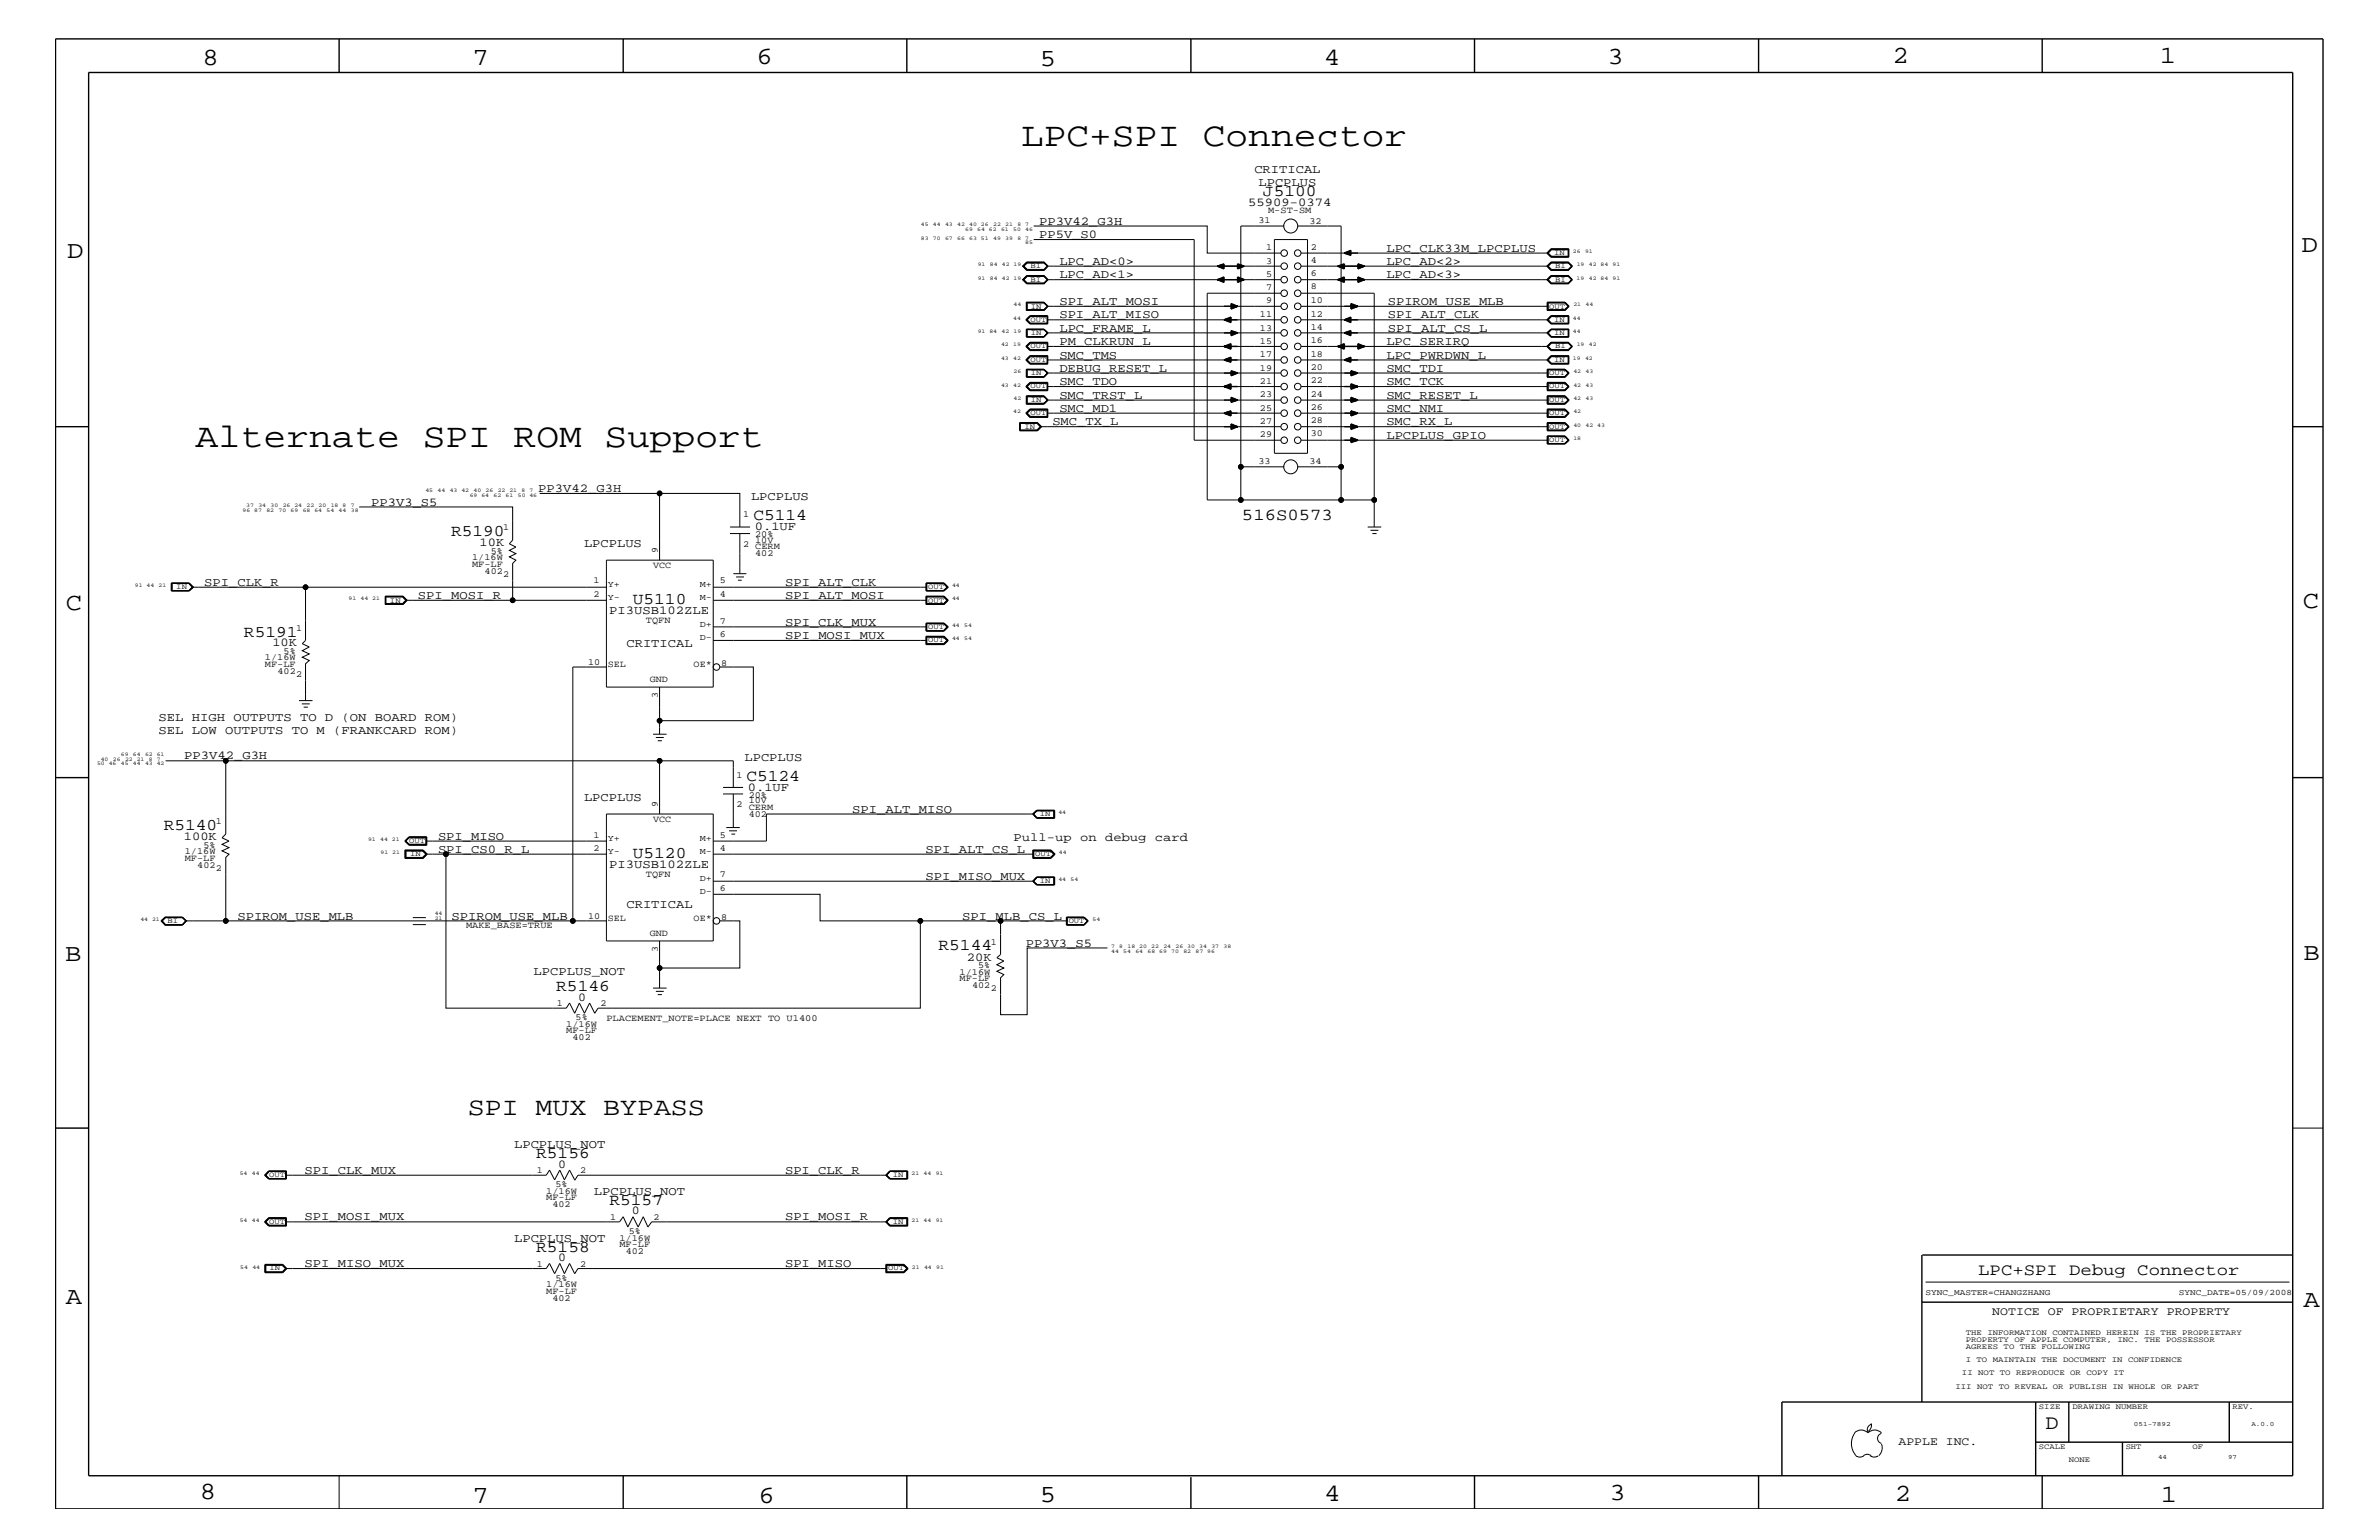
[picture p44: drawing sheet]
<svg xmlns="http://www.w3.org/2000/svg" width="432mm" height="279mm" viewBox="0 0 432 279" stroke-linecap="round" stroke-linejoin="round" font-family="sans-serif">
<defs><g id="words">
<g font-size="6.2">
<text x="185.3" y="26.5">LPC+SPI Connector</text>
<text x="35.5" y="81.1">Alternate SPI ROM Support</text>
</g>
<text font-size="4.6" x="84.9" y="202.3">SPI MUX BYPASS</text>
<g font-size="4.5">
<text x="36.7" y="11.7">8</text>
<text x="85.8" y="11.7">7</text>
<text x="137.3" y="11.5">6</text>
<text x="240.3" y="11.7">4</text>
<text x="291.8" y="11.5">3</text>
<text x="343.5" y="11.5">2</text>
<text x="392" y="11.5">1</text>
<text x="188.7" y="12.1">5</text>
<text x="12.2" y="46.8">D</text>
<text x="417.7" y="45.7">D</text>
<text x="11.9" y="110.6">C</text>
<text x="418" y="110.3">C</text>
<text x="11.9" y="174.3">B</text>
<text x="418.1" y="174.2">B</text>
<text x="11.9" y="236.7">A</text>
<text x="418.1" y="237.1">A</text>
<text x="36.2" y="271.9">8</text>
<text x="85.8" y="272.7">7</text>
<text x="137.7" y="272.7">6</text>
<text x="188.7" y="272.5">5</text>
<text x="240.4" y="272.3">4</text>
<text x="292.1" y="272.2">3</text>
<text x="343.9" y="272.3">2</text>
<text x="392.2" y="272.6">1</text>
</g>
<text font-size="3.7" x="371.3" y="259.3">D</text>
<g font-size="3">
<text x="229.2" y="35.6">J5100</text>
<text x="136.7" y="94.3">C5114</text>
<text x="225.4" y="94.3">516S0573</text>
<text x="81.9" y="97.3">R5190</text>
<text x="114.9" y="109.7">U5110</text>
<text x="44.3" y="115.5">R5191</text>
<text x="135.5" y="141.7">C5124</text>
<text x="29.7" y="150.7">R5140</text>
<text x="114.9" y="155.7">U5120</text>
<text x="170.3" y="172.4">R5144</text>
<text x="101" y="179.9">R5146</text>
<text x="97.3" y="210.2">R5156</text>
<text x="110.6" y="218.6">R5157</text>
<text x="97.3" y="227.1">R5158</text>
<text x="359.1" y="231.3">LPC+SPI Debug Connector</text>
</g>
<g font-size="2.2">
<text x="227.7" y="31.4">CRITICAL</text>
<text x="228.4" y="33.7">LPCPLUS</text>
<text x="188.6" y="40.8">PP3V42_G3H</text>
<text x="226.6" y="37.4">55909-0374</text>
<text x="188.6" y="43.2">PP5V_S0</text>
<text x="251.6" y="45.7">LPC_CLK33M_LPCPLUS</text>
<text x="192.3" y="50.5">LPC_AD&lt;1&gt;</text>
<text x="192.3" y="48">LPC_AD&lt;0&gt;</text>
<text x="251.6" y="50.5">LPC_AD&lt;3&gt;</text>
<text x="251.6" y="48">LPC_AD&lt;2&gt;</text>
<text x="192.3" y="55.3">SPI_ALT_MOSI</text>
<text x="192.3" y="57.8">SPI_ALT_MISO</text>
<text x="251.9" y="57.8">SPI_ALT_CLK</text>
<text x="251.9" y="55.3">SPIROM_USE_MLB</text>
<text x="192.3" y="60.2">LPC_FRAME_L</text>
<text x="192.3" y="65.1">SMC_TMS</text>
<text x="192.3" y="62.6">PM_CLKRUN_L</text>
<text x="251.6" y="65.1">LPC_PWRDWN_L</text>
<text x="251.6" y="62.6">LPC_SERIRQ</text>
<text x="251.9" y="60.2">SPI_ALT_CS_L</text>
<text x="192.3" y="67.5">DEBUG_RESET_L</text>
<text x="192.3" y="69.9">SMC_TDO</text>
<text x="251.6" y="69.9">SMC_TCK</text>
<text x="251.6" y="67.5">SMC_TDI</text>
<text x="191" y="77.2">SMC_TX_L</text>
<text x="192.3" y="72.3">SMC_TRST_L</text>
<text x="192.3" y="74.7">SMC_MD1</text>
<text x="251.6" y="77.2">SMC_RX_L</text>
<text x="251.6" y="74.7">SMC_NMI</text>
<text x="251.6" y="72.3">SMC_RESET_L</text>
<text x="251.6" y="79.6">LPCPLUS_GPIO</text>
<text x="97.7" y="89.3">PP3V42_G3H</text>
<text x="67.4" y="91.7">PP3V3_S5</text>
<text x="136.3" y="90.7">LPCPLUS</text>
<text x="87" y="99.1">10K</text>
<text x="106" y="99.3">LPCPLUS</text>
<text x="137" y="96.2">0.1UF</text>
<text x="37.1" y="106.3">SPI_CLK_R</text>
<text x="142.5" y="106.3">SPI_ALT_CLK</text>
<text x="75.9" y="108.7">SPI_MOSI_R</text>
<text x="110.6" y="111.4">PI3USB102ZLE</text>
<text x="142.5" y="108.7">SPI_ALT_MOSI</text>
<text x="142.5" y="113.6">SPI_CLK_MUX</text>
<text x="49.4" y="117.3">10K</text>
<text x="113.7" y="117.4">CRITICAL</text>
<text x="142.5" y="115.9">SPI_MOSI_MUX</text>
<text x="28.8" y="130.8">SEL HIGH OUTPUTS TO D (ON BOARD ROM)</text>
<text x="28.8" y="133.2">SEL LOW OUTPUTS TO M (FRANKCARD ROM)</text>
<text x="33.4" y="137.8">PP3V42_G3H</text>
<text x="135.1" y="138">LPCPLUS</text>
<text x="135.7" y="143.5">0.1UF</text>
<text x="106" y="145.3">LPCPLUS</text>
<text x="154.7" y="147.5">SPI_ALT_MISO</text>
<text x="33.4" y="152.4">100K</text>
<text x="79.5" y="152.3">SPI_MISO</text>
<text x="79.5" y="154.7">SPI_CS0_R_L</text>
<text x="168" y="154.7">SPI_ALT_CS_L</text>
<text x="184" y="152.6">Pull-up on debug card</text>
<text x="110.6" y="157.5">PI3USB102ZLE</text>
<text x="168" y="159.6">SPI_MISO_MUX</text>
<text x="43.1" y="166.9">SPIROM_USE_MLB</text>
<text x="82" y="166.9">SPIROM_USE_MLB</text>
<text x="113.7" y="164.7">CRITICAL</text>
<text x="174.7" y="166.9">SPI_MLB_CS_L</text>
<text x="186.2" y="171.7">PP3V3_S5</text>
<text x="96.9" y="176.8">LPCPLUS_NOT</text>
<text x="175.5" y="174.3">20K</text>
<text x="104.9" y="181.6">0</text>
<text x="93.3" y="208.3">LPCPLUS_NOT</text>
<text x="55.3" y="213">SPI_CLK_MUX</text>
<text x="101.3" y="211.9">0</text>
<text x="142.5" y="213">SPI_CLK_R</text>
<text x="55.3" y="221.4">SPI_MOSI_MUX</text>
<text x="107.8" y="216.9">LPCPLUS_NOT</text>
<text x="114.7" y="220.3">0</text>
<text x="142.5" y="221.4">SPI_MOSI_R</text>
<text x="93.3" y="225.3">LPCPLUS_NOT</text>
<text x="55.3" y="229.9">SPI_MISO_MUX</text>
<text x="101.3" y="228.8">0</text>
<text x="142.5" y="229.9">SPI_MISO</text>
</g>
<g font-size="2.1">
<text x="361.6" y="238.6">NOTICE OF PROPRIETARY PROPERTY</text>
<text x="344.6" y="262.2">APPLE INC.</text>
</g>
<g font-size="1.7">
<text x="228.4" y="40.4">31</text>
<text x="230.2" y="38.7">M-ST-SM</text>
<text x="237.7" y="40.6">32</text>
<text x="229.8" y="47.9">3</text>
<text x="229.8" y="45.4">1</text>
<text x="237.9" y="47.7">4</text>
<text x="237.9" y="45.3">2</text>
<text x="229.8" y="52.7">7</text>
<text x="229.8" y="50.2">5</text>
<text x="237.9" y="52.5">8</text>
<text x="237.9" y="50.2">6</text>
<text x="228.7" y="60">13</text>
<text x="228.7" y="57.5">11</text>
<text x="229.8" y="55.1">9</text>
<text x="237.9" y="59.8">14</text>
<text x="237.9" y="57.4">12</text>
<text x="237.9" y="55">10</text>
<text x="228.7" y="64.8">17</text>
<text x="228.7" y="62.3">15</text>
<text x="237.9" y="64.7">18</text>
<text x="237.9" y="62.3">16</text>
<text x="228.7" y="69.6">21</text>
<text x="228.7" y="67.3">19</text>
<text x="237.9" y="72">24</text>
<text x="237.9" y="69.5">22</text>
<text x="237.9" y="67.1">20</text>
<text x="228.7" y="76.9">27</text>
<text x="228.7" y="74.5">25</text>
<text x="228.7" y="72.1">23</text>
<text x="237.9" y="76.8">28</text>
<text x="237.9" y="74.4">26</text>
<text x="228.7" y="79.4">29</text>
<text x="237.9" y="79.2">30</text>
<text x="228.4" y="84.1">33</text>
<text x="237.7" y="84.2">34</text>
<text x="134.9" y="93.8">1</text>
<text x="85.7" y="101.6">1/16W</text>
<text x="89.1" y="100.4">5%</text>
<text x="91.4" y="96.2">1</text>
<text x="119.4" y="100.4" transform="rotate(-90 119.4 100.4)">9</text>
<text x="134.9" y="99.3">2</text>
<text x="137.1" y="98.5">10V</text>
<text x="137.1" y="97.4">20%</text>
<text x="137.1" y="101">402</text>
<text x="137.1" y="99.7">CERM</text>
<text x="85.7" y="102.9">MF-LF</text>
<text x="88" y="104.1">402</text>
<text x="91.4" y="104.7">2</text>
<text x="107.7" y="105.9">1</text>
<text x="118.5" y="103.1">VCC</text>
<text x="130.6" y="105.9">5</text>
<text x="107.7" y="108.3">2</text>
<text x="117.2" y="113.1">TQFN</text>
<text x="130.6" y="113.1">7</text>
<text x="130.6" y="108.3">4</text>
<text x="48.1" y="119.8">1/16W</text>
<text x="51.5" y="118.6">5%</text>
<text x="53.8" y="114.4">1</text>
<text x="130.6" y="115.6">6</text>
<text x="48.1" y="121">MF-LF</text>
<text x="50.4" y="122.3">402</text>
<text x="53.8" y="122.9">2</text>
<text x="106.8" y="120.7">10</text>
<text x="110.3" y="121">SEL</text>
<text x="117.9" y="123.8">GND</text>
<text x="125.9" y="121">OE*</text>
<text x="130.9" y="120.8">8</text>
<text x="119.4" y="126.6" transform="rotate(-90 119.4 126.6)">3</text>
<text x="133.7" y="141.1">1</text>
<text x="39.2" y="149.5">1</text>
<text x="118.5" y="149.2">VCC</text>
<text x="119.4" y="146.4" transform="rotate(-90 119.4 146.4)">9</text>
<text x="133.7" y="146.5">2</text>
<text x="135.9" y="145.7">10V</text>
<text x="135.9" y="144.7">20%</text>
<text x="135.9" y="148.2">402</text>
<text x="135.9" y="147">CERM</text>
<text x="33.5" y="155">1/16W</text>
<text x="36.9" y="153.8">5%</text>
<text x="107.7" y="152">1</text>
<text x="107.7" y="154.4">2</text>
<text x="130.6" y="152">5</text>
<text x="130.6" y="154.4">4</text>
<text x="33.5" y="156.2">MF-LF</text>
<text x="35.8" y="157.4">402</text>
<text x="39.2" y="158">2</text>
<text x="117.2" y="159.1">TQFN</text>
<text x="130.6" y="159.2">7</text>
<text x="130.6" y="161.7">6</text>
<text x="106.8" y="166.7">10</text>
<text x="110.3" y="167.1">SEL</text>
<text x="125.9" y="167.1">OE*</text>
<text x="130.9" y="166.9">8</text>
<text x="84.6" y="168.3">MAKE_BASE=TRUE</text>
<text x="117.9" y="169.9">GND</text>
<text x="119.4" y="172.7" transform="rotate(-90 119.4 172.7)">3</text>
<text x="179.8" y="171.4">1</text>
<text x="174.2" y="176.8">1/16W</text>
<text x="174.2" y="178">MF-LF</text>
<text x="176.4" y="179.3">402</text>
<text x="177.5" y="175.6">5%</text>
<text x="179.8" y="179.9">2</text>
<text x="101.1" y="182.5">1</text>
<text x="104.5" y="185">5%</text>
<text x="109" y="182.5">2</text>
<text x="110.1" y="185.3">PLACEMENT_NOTE=PLACE NEXT TO U1400</text>
<text x="102.8" y="186.3">1/16W</text>
<text x="102.8" y="187.5">MF-LF</text>
<text x="103.9" y="188.7">402</text>
<text x="97.5" y="212.8">1</text>
<text x="100.8" y="215.3">5%</text>
<text x="105.3" y="212.8">2</text>
<text x="99.1" y="216.6">1/16W</text>
<text x="99.1" y="217.8">MF-LF</text>
<text x="100.3" y="219">402</text>
<text x="110.7" y="221.3">1</text>
<text x="118.6" y="221.3">2</text>
<text x="112.4" y="225.1">1/16W</text>
<text x="112.4" y="226.3">MF-LF</text>
<text x="113.6" y="227.5">402</text>
<text x="114.1" y="223.9">5%</text>
<text x="97.5" y="229.8">1</text>
<text x="99.1" y="233.5">1/16W</text>
<text x="100.8" y="232.4">5%</text>
<text x="105.3" y="229.8">2</text>
<text x="99.1" y="234.7">MF-LF</text>
<text x="100.3" y="236">402</text>
</g>
<g font-size="1.6">
<text x="110.3" y="106.5">Y+</text>
<text x="127" y="106.5">M+</text>
<text x="110.3" y="108.9">Y-</text>
<text x="127" y="113.7">D+</text>
<text x="127" y="108.9">M-</text>
<text x="127" y="116.2">D-</text>
<text x="110.3" y="152.6">Y+</text>
<text x="110.3" y="155">Y-</text>
<text x="127" y="152.6">M+</text>
<text x="127" y="155">M-</text>
<text x="127" y="159.9">D+</text>
<text x="127" y="162.2">D-</text>
</g>
<g font-size="1.5">
<text x="349.5" y="235">SYNC_MASTER=CHANGZHANG</text>
<text x="395.5" y="235">SYNC_DATE=05/09/2008</text>
</g>
<g font-size="1.4">
<text x="282.1" y="46.3">IN</text>
<text x="187" y="48.7">BI</text>
<text x="187" y="51.1">BI</text>
<text x="282.3" y="48.7">BI</text>
<text x="282.3" y="51.1">BI</text>
<text x="187" y="58.4">OUT</text>
<text x="187.1" y="56">IN</text>
<text x="281.2" y="56">OUT</text>
<text x="282.1" y="58.4">IN</text>
<text x="187" y="63.2">OUT</text>
<text x="187" y="65.6">OUT</text>
<text x="187.1" y="60.8">IN</text>
<text x="282.1" y="60.8">IN</text>
<text x="282.1" y="65.6">IN</text>
<text x="282.3" y="63.2">BI</text>
<text x="187" y="70.5">OUT</text>
<text x="187.1" y="68.1">IN</text>
<text x="281.2" y="68.1">OUT</text>
<text x="281.2" y="70.5">OUT</text>
<text x="185.9" y="77.8">IN</text>
<text x="187" y="75.4">OUT</text>
<text x="187.1" y="72.9">IN</text>
<text x="281.2" y="72.9">OUT</text>
<text x="281.2" y="75.4">OUT</text>
<text x="281.2" y="77.8">OUT</text>
<text x="281.2" y="80.2">OUT</text>
<text x="32" y="106.9">IN</text>
<text x="168.5" y="106.9">OUT</text>
<text x="70.8" y="109.3">IN</text>
<text x="168.5" y="109.3">OUT</text>
<text x="168.5" y="114.2">OUT</text>
<text x="168.5" y="116.5">OUT</text>
<text x="188.7" y="148.1">IN</text>
<text x="74.3" y="152.9">OUT</text>
<text x="74.4" y="155.4">IN</text>
<text x="187.9" y="155.4">OUT</text>
<text x="188.7" y="160.2">IN</text>
<text x="30.4" y="167.5">BI</text>
<text x="194" y="167.5">OUT</text>
<text x="48.9" y="213.6">OUT</text>
<text x="162.1" y="213.6">IN</text>
<text x="48.9" y="222">OUT</text>
<text x="162.1" y="222">IN</text>
<text x="48.9" y="230.5">IN</text>
<text x="161.2" y="230.5">OUT</text>
<text x="356.8" y="242.3">THE INFORMATION CONTAINED HEREIN IS THE PROPRIETARY</text>
<text x="356.8" y="243.5">PROPERTY OF APPLE COMPUTER, INC. THE POSSESSOR</text>
<text x="356.8" y="244.7">AGREES TO THE FOLLOWING</text>
<text x="354.9" y="252">III NOT TO REVEAL OR PUBLISH IN WHOLE OR PART</text>
<text x="356.1" y="249.5">II NOT TO REPRODUCE OR COPY IT</text>
<text x="356.8" y="247.1">I TO MAINTAIN THE DOCUMENT IN CONFIDENCE</text>
<text x="370.1" y="255.6">SIZE</text>
<text x="376.2" y="255.6">DRAWING NUMBER</text>
<text x="405.2" y="255.6">REV.</text>
<text x="370.1" y="262.9">SCALE</text>
<text x="385.8" y="262.9">SHT</text>
<text x="397.9" y="262.9">OF</text>
<text x="375.5" y="265.3">NONE</text>
</g>
<g font-size="1.2">
<text x="387.3" y="258.7">051-7892</text>
<text x="408.6" y="258.7">A.0.0</text>
<text x="391.7" y="264.7">44</text>
<text x="404.4" y="264.7">97</text>
</g>
<g font-size="1">
<text x="167.1" y="41">45</text>
<text x="169.3" y="41">44</text>
<text x="171.5" y="41">43</text>
<text x="173.7" y="41">42</text>
<text x="175.2" y="41.9">69</text>
<text x="175.9" y="41">40 26</text>
<text x="177.4" y="41.9">64 62</text>
<text x="180.3" y="41">22</text>
<text x="181.7" y="41.9">61</text>
<text x="182.5" y="41">21</text>
<text x="183.9" y="41.9">50</text>
<text x="184.7" y="41">8</text>
<text x="186.1" y="41.9">46</text>
<text x="186.1" y="41">7</text>
<text x="167.1" y="43.5">83</text>
<text x="169.3" y="43.5">70</text>
<text x="171.5" y="43.5">67</text>
<text x="173.7" y="43.5">66</text>
<text x="175.9" y="43.5">63 51</text>
<text x="180.3" y="43.5">49</text>
<text x="182.5" y="43.5">39</text>
<text x="184.7" y="43.5">8</text>
<text x="186.1" y="44.3">85</text>
<text x="186.1" y="43.5">7</text>
<text x="285.5" y="45.9">26</text>
<text x="287.7" y="45.9">91</text>
<text x="177.5" y="48.3">91</text>
<text x="177.5" y="50.7">91</text>
<text x="179.7" y="48.3">84</text>
<text x="179.7" y="50.7">84</text>
<text x="181.9" y="48.3">42 19</text>
<text x="181.9" y="50.7">42 19</text>
<text x="286.2" y="50.7">19</text>
<text x="286.2" y="48.3">19</text>
<text x="288.4" y="50.7">42 84</text>
<text x="288.4" y="48.3">42 84</text>
<text x="292.7" y="50.7">91</text>
<text x="292.7" y="48.3">91</text>
<text x="183.9" y="58">44</text>
<text x="184" y="55.6">44</text>
<text x="285.5" y="58">44</text>
<text x="285.6" y="55.6">21</text>
<text x="287.8" y="55.6">44</text>
<text x="177.5" y="60.4">91 84</text>
<text x="181.7" y="62.9">42</text>
<text x="181.7" y="65.3">43</text>
<text x="181.8" y="60.4">42</text>
<text x="183.9" y="62.9">19</text>
<text x="183.9" y="65.3">42</text>
<text x="184" y="60.4">19</text>
<text x="285.5" y="60.4">44</text>
<text x="285.5" y="65.3">19</text>
<text x="286.2" y="62.9">19</text>
<text x="287.7" y="65.3">42</text>
<text x="288.4" y="62.9">42</text>
<text x="181.7" y="70.1">43</text>
<text x="183.9" y="70.1">42</text>
<text x="184" y="67.7">26</text>
<text x="285.6" y="67.7">42</text>
<text x="285.6" y="70.1">42</text>
<text x="287.8" y="67.7">43</text>
<text x="287.8" y="70.1">43</text>
<text x="183.9" y="75">42</text>
<text x="184" y="72.6">42</text>
<text x="285.6" y="75">42</text>
<text x="285.6" y="77.4">40</text>
<text x="285.6" y="72.6">42</text>
<text x="287.8" y="77.4">42 43</text>
<text x="287.8" y="72.6">43</text>
<text x="285.6" y="79.9">18</text>
<text x="77.2" y="89.3">45</text>
<text x="79.4" y="89.3">44</text>
<text x="81.6" y="89.3">43 42</text>
<text x="85.9" y="89.3">40</text>
<text x="88.1" y="89.3">26</text>
<text x="90.3" y="89.3">22 21</text>
<text x="94.7" y="89.3">8</text>
<text x="96.1" y="89.3">7</text>
<text x="44" y="92.8">96 87</text>
<text x="44.7" y="92">37</text>
<text x="46.9" y="92">34</text>
<text x="48.3" y="92.8">82</text>
<text x="49.1" y="92">30</text>
<text x="50.5" y="92.8">70</text>
<text x="51.3" y="92">26 24</text>
<text x="52.7" y="92.8">69</text>
<text x="54.9" y="92.8">68 64</text>
<text x="55.6" y="92">22</text>
<text x="57.8" y="92">20</text>
<text x="59.3" y="92.8">54</text>
<text x="60" y="92">18 8</text>
<text x="61.5" y="92.8">44</text>
<text x="63.7" y="92.8">38</text>
<text x="63.7" y="92">7</text>
<text x="85.3" y="90.2">69 64</text>
<text x="89.6" y="90.2">62</text>
<text x="91.8" y="90.2">61</text>
<text x="94" y="90.2">50 46</text>
<text x="24.5" y="106.5">91 44</text>
<text x="28.8" y="106.5">21</text>
<text x="172.8" y="106.5">44</text>
<text x="63.2" y="108.9">91</text>
<text x="65.4" y="108.9">44 21</text>
<text x="172.8" y="108.9">44</text>
<text x="172.8" y="113.7">44</text>
<text x="175" y="113.7">54</text>
<text x="172.8" y="116.2">44</text>
<text x="175" y="116.2">54</text>
<text x="21.9" y="137.2">69</text>
<text x="24.1" y="137.2">64</text>
<text x="26.3" y="137.2">62 61</text>
<text x="17.6" y="138.9">50 46</text>
<text x="18.3" y="138">40</text>
<text x="20.5" y="138">26</text>
<text x="21.9" y="138.9">45</text>
<text x="22.7" y="138">22 21</text>
<text x="24.1" y="138.9">44</text>
<text x="26.3" y="138.9">43 42</text>
<text x="27" y="138">8</text>
<text x="28.4" y="138">7</text>
<text x="192.1" y="147.7">44</text>
<text x="66.8" y="152.6">91</text>
<text x="69" y="152.6">44 21</text>
<text x="69.1" y="155">91 21</text>
<text x="192.2" y="155">44</text>
<text x="192.1" y="159.9">44</text>
<text x="194.3" y="159.9">54</text>
<text x="25.5" y="167.1">44 21</text>
<text x="78.9" y="166.9">21</text>
<text x="78.9" y="166">44</text>
<text x="198.3" y="167.1">54</text>
<text x="201.7" y="172">7</text>
<text x="201.7" y="172.8">44</text>
<text x="203.1" y="172">8</text>
<text x="203.9" y="172.8">54</text>
<text x="204.6" y="172">18 20</text>
<text x="206.1" y="172.8">64</text>
<text x="208.3" y="172.8">68 69</text>
<text x="209" y="172">22</text>
<text x="211.2" y="172">24</text>
<text x="212.6" y="172.8">70</text>
<text x="213.4" y="172">26 30</text>
<text x="214.8" y="172.8">82</text>
<text x="217" y="172.8">87 96</text>
<text x="217.7" y="172">34</text>
<text x="219.9" y="172">37</text>
<text x="222.1" y="172">38</text>
<text x="43.5" y="213.2">54</text>
<text x="45.7" y="213.2">44</text>
<text x="165.4" y="213.2">21</text>
<text x="167.6" y="213.2">44</text>
<text x="169.8" y="213.2">91</text>
<text x="43.5" y="221.7">54</text>
<text x="45.7" y="221.7">44</text>
<text x="165.4" y="221.7">21</text>
<text x="167.6" y="221.7">44</text>
<text x="169.8" y="221.7">91</text>
<text x="43.6" y="230.2">54</text>
<text x="45.8" y="230.2">44</text>
<text x="165.5" y="230.2">21</text>
<text x="167.7" y="230.2">44</text>
<text x="169.9" y="230.2">91</text>
</g>
</g></defs>
<g fill="none" stroke="#000" stroke-width=".18">
<path d="M185.6 48.3l.8-.8h3.1l.7 .8-.7 .8h-3.1zM185.6 50.7l.8-.7h3.1l.7 .7-.7 .8h-3.1zM185.7 50.7l.7-.6h3.1l.7 .6-.7 .7h-3.1zM185.8 50.7l.6-.6h3.1l.7 .6-.7 .7h-3.1zM186.2 58l.7-.7h3.3v1.5h-3.3zM186.3 54.8h3.2l.7 .8-.7 .7h-3.2zM186.4 59.8h3.1M186.4 59.7v1.5M186.4 47.7h3.1l.6 .6h42.4M186.4 47.7l-.6 .6 .6 .6h3.1l.6-.6M186.4 47.7h3.1l.7 .6M186.4 47.7l-.6 .6 .6 .7h3.1l.7-.7"/>
<path d="M186.4 55h3.1l.6 .6-.6 .6h-3.1zM186.4 59.8v1.3M187 57.3l-.6 .7 .6 .7M187.6 41h31.5v4.9h13.4M187.6 43.5h29.1v36.4h15.8M189.5 59.7h-3.2v1.5h3.2M189.5 59.7l.7 .7-.7 .8M189.5 59.7l.7 .7M189.5 59.8l.7 .6M189.5 59.8l.6 .6M190.1 50.7l-.6 .6h-3.1l-.6-.6 .6-.5h3.1l.6 .5h42.4M190.1 57.4h-3.1l-.6 .6 .6 .6h3.1"/>
<path d="M190.1 58h42.4M190.1 55.6h42.4M190.1 57.3v1.4M190.2 48.3l-.7-.7h-3.1l-.7 .7 .7 .8M190.2 48.3l-.7 .8h-3.1M190.2 55.6l-.7 .6h-3.1M190.2 55.6l-.7 .7M190.2 55.6l-.7-.7h-3.1v1.4M190.2 57.3h-3.3l-.6 .7 .6 .7h3.3M231.3 43.5h6v38.7h-6zM232.5 53.2h-13.4v37.5h6.1M233.1 41h-7.9v43.7h7.9"/>
<path d="M235.5 41h7.9v43.7h-7.9M236.1 58h44.9M236.1 53.2h13.3v42.4M236.1 55.6h44.9M236.1 50.7h44.9M236.1 45.9h44.9M236.1 48.3h44.9M280.8 48.3l.7-.8h3.1l.8 .8-.8 .8h-3.1zM280.8 50.7l.7-.7h3.1l.8 .7-.8 .8h-3.1zM280.8 58l.7-.7h3.2v1.5h-3.2zM280.8 54.8h3.3l.7 .8-.7 .7h-3.3zM280.8 54.9h3.3"/>
<path d="M280.9 48.3l.6-.6h3.1l.7 .6-.7 .7h-3.1zM280.9 54.9v1.3h3.2l.5-.6M281 48.3l.6-.6h3l.6 .6-.6 .6h-3zM281 50.7l.6-.5h3l.6 .5-.6 .6h-3zM281 55h3l.6 .6-.6 .6h-3zM281.5 50.1h3.1l.7 .6-.7 .7h-3.1M281.5 50.1l-.7 .6 .7 .7M281.5 50.1l-.6 .6 .6 .7M281.5 59.8h3.1v1.3h-3.1l-.6-.7zM281.5 59.7l-.7 .7 .7 .8M281.5 59.7h3.2v1.5h-3.2M281.5 45.2h3.2v1.5h-3.2l-.7-.8z"/>
<path d="M281.5 45.2h3.1v1.3h-3.1l-.6-.6zM281.5 58.7h3.2M281.5 57.3h3.2M281.5 45.2l-.7 .7 .7 .7h3.2M281.5 57.3l-.7 .7 .7 .7M281.5 57.3l-.6 .7 .6 .7M281.6 59.8l-.6 .6 .6 .7M284.1 54.9l.6 .7-.6 .7M284.1 54.9l.5 .7M284.6 45.3h-3l-.6 .6 .6 .6M284.6 57.4h-3l-.6 .6 .6 .6h3M284.6 57.3v1.4"/>
<path d="M285.3 48.3l-.7-.7h-3.1l-.7 .7 .7 .8M285.3 48.3l-.7 .8h-3.1M185.1 78.1h3.2M185.1 76.7h3.2l.8 .7-.8 .8h-3.2zM185.1 76.7h3.2M185.2 76.8h3l.6 .6M185.2 76.7v1.4M186.2 65.3l.7-.8h3.3v1.6h-3.3zM186.2 70.1l.7-.7h3.3v1.5h-3.3zM186.2 62.9l.7-.8h3.3v1.5h-3.3zM186.2 75l.7-.8h3.3v1.5h-3.3zM186.3 71.8h3.2l.7 .8-.7 .7h-3.2z"/>
<path d="M186.4 61.1h3.1M186.4 68.4h3.1M186.4 67.1h3.1M186.4 73.2h3.1M186.4 71.8v1.5h3.1l.7-.7M186.4 71.9h3.1l.7 .7M186.4 67v1.4M186.4 75l.6-.6h3.1v1.2h-3.1zM186.4 67.1v1.3M186.9 64.5l-.6 .8 .6 .7h3.3M187 74.4l-.6 .6 .6 .6h3.1M187 66l-.6-.7 .6-.7h3.1v1.4"/>
<path d="M187 62.2l-.6 .7 .6 .6M187 69.5l-.6 .6 .6 .7M188.3 76.7l.6 .7-.6 .7M188.3 76.7l.7 .7-.7 .7M188.8 77.4h43.7M188.8 77.4l-.6 .6h-3M189.5 67h-3.2v1.4h3.2M189.5 67l.7 .7-.7 .7M189.5 67l.7 .7M189.5 67.1l.7 .6M189.5 67.1l.6 .6M189.5 71.8l.7 .8"/>
<path d="M190.1 62.3h-3.1l-.6 .6 .6 .5h3.1M190.1 64.7h-3.1l-.6 .6 .6 .6h3.1M190.1 69.5h-3.1l-.6 .6 .6 .6h3.1M190.1 60.4h42.4M190.1 62.9h42.4M190.1 65.3h42.4M190.1 67.7h42.4M190.1 70.1h42.4M190.1 72.6l-.6-.6h-3.1v1.2M190.1 72.6h42.4M190.1 75h42.4M190.1 62.2v1.3"/>
<path d="M190.1 69.5v1.3M190.1 60.4l-.6 .7M190.1 67.7l-.6 .7M190.1 72.6l-.6 .6M190.2 69.5h-3.3l-.6 .6 .6 .7h3.3M190.2 60.4l-.7 .7M190.2 60.4l-.7 .8M190.2 62.2h-3.3l-.6 .7 .6 .6h3.3M190.2 67.7l-.7 .7M190.2 72.6l-.7 .6M190.2 74.3h-3.3l-.6 .7 .6 .7M236.1 60.4h44.9"/>
<path d="M236.1 62.9h44.9M236.1 65.3h44.9M236.1 67.7h44.9M236.1 70.1h44.9M236.1 72.6h44.9M236.1 79.9h44.9M236.1 77.4h44.9M236.1 75h44.9M280.8 62.9l.7-.8h3.1l.8 .8-.8 .7h-3.1zM280.8 69.4h3.3l.7 .7-.7 .8h-3.3zM280.8 71.8h3.3l.7 .8-.7 .7h-3.3zM280.8 74.2h3.3l.7 .8-.7 .7h-3.3z"/>
<path d="M280.8 76.7h3.3l.7 .7-.7 .8h-3.3zM280.8 70.8h3.3M280.8 69.5h3.3M280.8 74.3h3.3l.6 .7-.6 .7M280.8 78.1h3.3M280.8 76.7h3.3M280.9 67.1h3.2l.5 .6-.5 .7h-3.2zM280.9 69.5v1.3M280.9 71.9h3.2l.5 .7-.5 .6h-3.2zM280.9 74.4h3.2l.5 .6-.5 .6h-3.2zM280.9 76.7v1.4M280.9 79.2h3.2l.5 .7-.5 .6h-3.2z"/>
<path d="M281 67.1v1.3M281 69.5h3l.6 .6-.6 .6h-3zM281 74.4v1.2h3l.6-.6M281 76.8h3l.6 .6-.6 .6h-3zM281 79.2v1.3M281.5 62.2h3.1l.7 .7-.7 .6h-3.1M281.5 62.2l-.7 .7 .7 .6M281.5 62.2l-.6 .7 .6 .6M281.5 64.5h3.2v1.6h-3.2l-.7-.8zM281.5 66l-.6-.7 .6-.7h3.1v1.4M281.5 64.5l-.7 .8 .7 .7M281.5 66h3.2"/>
<path d="M281.6 62.3h3l.6 .6-.6 .5h-3l-.6-.5zM284 67.1l.6 .6M284 74.4l.6 .6M284 79.2l.6 .7M284.1 67h-3.3v1.4h3.3M284.1 79.1h-3.3v1.4h3.3M284.1 67l.7 .7-.7 .7M284.1 67l.6 .7-.6 .7M284.1 69.5l.6 .6-.6 .7M284.1 69.5l.5 .6M284.1 71.8l.6 .8-.6 .7h-3.3M284.1 76.7l.6 .7-.6 .7"/>
<path d="M284.1 76.7l.5 .7M284.1 79.1l.7 .8-.7 .6M284.1 79.1l.6 .8-.6 .6M284.6 64.7h-3l-.6 .6 .6 .6h3M284.6 67.7l-.6 .7M284.6 72.6l-.6-.6h-3v1.2M284.6 70.1l-.5 .7M284.6 72.6l-.6 .6M284.6 77.4l-.5 .7M284.6 79.9l-.6 .6M65.2 92h27.8v6l-.5 .7 1.1 .6-1.1 .6 1.1 .5-1.1 .6 1.1 .6-.6 .6v6.7h17.1M98 89.5h36.3v6.1"/>
<path d="M119.7 89.5v12.1M132.5 95.6h3.6M132.5 96.8h3.6M134.3 96.8v7.3M225.2 84.7v6M243.4 84.7v6h-18.2M243.4 90.7h6M248.2 95.6h2.5M248.8 96.2h1.4M249.1 96.8h.8M31.1 105.8h3.3l.7 .7-.7 .7h-3.3zM31.2 107.1h3.1"/>
<path d="M31.2 105.9h3.1M31.2 105.8v1.4M31.2 105.9v1.2M34.3 105.9l.7 .6-.7 .6M34.3 105.8l.8 .7-.8 .7M34.3 105.9l.6 .6M34.9 106.5l-.6 .6M34.9 106.5h75.2M55.5 106.5v9.7l-.6 .6 1.2 .6-1.2 .7 1.2 .5-1.2 .6 1.2 .6-.6 .6v6.7M69.9 108.1h3.3l.7 .8-.7 .8h-3.3zM69.9 108.2h3.3l.6 .7-.6 .8M70 108.2v1.4h3.1l.6-.7-.6-.7"/>
<path d="M70 108.3h3.1l.6 .6M73.7 108.9l-.6 .6h-3.1M73.7 108.9h19.3M110.1 101.6h19.4v23.1h-19.4zM129.5 106.5h38.7M129.5 108.9h38.7M129.5 113.7h38.7M129.5 116.2h38.7M133.1 104.1h2.4M133.6 104.7h1.4M133.9 105.3h.7M168.1 105.8h3.3l.7 .7-.7 .7h-3.3z"/>
<path d="M168.1 108.1h3.3l.7 .8-.7 .8h-3.3zM168.1 113.1h3.3l.7 .6-.7 .8h-3.3zM168.1 115.4h3.3l.7 .8-.7 .8h-3.3zM168.1 107.1h3.2M168.1 105.8v1.4M168.1 113.1v1.4M168.1 105.9h3.2M168.1 114.4h3.2M168.1 113.1h3.2M168.2 105.9v1.2M168.2 108.3h3.1l.6 .6-.6 .6h-3.1zM168.2 113.1v1.3"/>
<path d="M168.2 115.6h3.1l.6 .6-.6 .6h-3.1zM171.3 105.8l.7 .7-.7 .7M171.3 108.2h-3.2v1.5M171.3 115.5h-3.2v1.4h3.2M171.3 105.9l.7 .6-.7 .6M171.3 105.9l.6 .6-.6 .6M171.3 108.2l.7 .7-.7 .7h-3.2M171.3 108.2l.7 .7-.7 .8M171.3 113.1l.7 .6-.7 .8M171.3 113.1l.7 .6-.7 .7M171.3 113.1l.6 .6-.6 .7M171.3 115.5l.7 .7-.7 .7"/>
<path d="M30.1 138h10.9M54.3 127.1h2.4M54.8 127.7h1.4M55.1 128.3h.8M110.1 121h-6.1v46.1M118.5 133.2h2.5M119 133.8h1.5M119.4 134.4h.7M119.7 138h-78.7v13.3l-.7 .7 1.3 .6-1.3 .6 1.3 .6-1.3 .6 1.3 .6-.6 .6v11.5h69.1M119.7 124.7v8.5M119.7 138v9.7M119.7 138h13.4v4.9"/>
<path d="M130.6 121h6.1v9.8h-17M73.5 154.2h3.3l.8 .8-.8 .7h-3.3zM73.6 155.7v-1.4h3.2l.7 .7-.7 .7M73.7 154.4h3l.7 .6-.7 .6h-3zM74.3 153.2l-.6-.6 .6-.6h3v1.2M74.3 151.8h3.2v1.6h-3.2l-.8-.8zM74.3 153.2h3.1M76.7 154.4l.6 .6M77.3 155l-.6 .6h-3M77.3 155h3.6M77.3 152.6h32.8M77.4 151.8v1.5h-3.1l-.8-.7"/>
<path d="M77.4 151.9h-3.1l-.7 .7 .7 .6M110.1 155h-29.2v27.9h21.9l.6-.9 .9 1.8 .9-1.8 .9 1.8 .9-1.8 1 1.8 .5-.9h58.5v-15.8h14.6M110.1 147.7h19.4v23h-19.4zM129.5 155h58.1M129.5 159.9h58.1M131.2 144h3.7M131.2 142.9h3.7M131.8 150.1h2.5M132.3 150.7h1.5M132.8 151.3h.6M133.1 144v6.1M187.5 147.7l.7 .7"/>
<path d="M187.5 154.2h3.3l.7 .8-.7 .7h-3.3zM187.5 159.9l.7 .7M187.5 155.7v-1.4h3.2l.7 .7-.7 .7M187.6 147.7h-48.5v4.9h-9.6M187.6 154.4h3.1l.6 .6-.6 .6h-3.1zM188.1 147h3.3v1.4h-3.3l-.6-.7zM188.1 159.1h3.3v1.5h-3.3l-.6-.7zM188.2 147.1l-.6 .6 .6 .7M188.2 159.2l-.6 .7 .6 .6M188.2 148.4h3.1M188.2 147l-.7 .7M188.2 147.1l-.7 .6 .7 .7"/>
<path d="M188.2 147.1h3.1M188.2 159.1l-.7 .8M188.2 159.2l-.7 .7 .7 .6M188.2 159.2h3.1M190.7 154.4l.6 .6-.6 .6h-3.1M191.3 147.1v1.3M191.3 159.2v1.3M191.3 147v1.4M191.3 159.1v1.5M33.1 166.5h-3l-.6 .6 .6 .7h3M33.1 166.5h-3.1l-.6 .6 .6 .7h3.1M33.1 166.4h-3.1l-.7 .7 .7 .7h3.1"/>
<path d="M33.1 166.4h-3.1l-.8 .7 .8 .7h3.1M33.1 166.4l.8 .7-.8 .7M33.1 166.4l.7 .7-.7 .7M33.1 166.5l.7 .6-.7 .7M33.1 166.5l.6 .6-.6 .7M33.7 167.1h7.3M74.9 167.8h2.4M74.9 166.5h2.4M118.5 179.3h2.5M119 179.9h1.5M119.7 170.7v8.6M129.5 162.2h19.3v4.9h18.2"/>
<path d="M130.6 167.1h3.7v8.5h-14.6M188.2 160.5h3.1M193.6 167.8h3.2M193.6 166.4v1.4M193.6 166.5h3.2M193.7 167.1h-12.1v6.1l-.7 .6 1.3 .6-1.3 .6 1.3 .6-1.3 .6 1.3 .6-.6 .6v6.7h4.8v-12.1h14.6M193.7 166.5v1.3M196.8 166.4l.7 .7-.7 .7M196.8 166.4h-3.3v1.4h3.3M196.8 166.4l.6 .7M196.8 166.5l.6 .6M196.8 166.5l.6 .6-.6 .7"/>
<path d="M197.4 167.1l-.6 .7M119.4 180.5h.7M48.8 212.5l-.8 .7 .8 .7M48.8 212.5h3.1v1.3h-3.1l-.6-.6zM48.8 212.5h3.2v1.4h-3.2M48.8 212.5l-.7 .7 .7 .7M48.9 212.5l-.6 .7 .6 .6M51.8 213.2h47.3l.6-.9 1 1.8 .9-1.8 .8 1.8 1-1.8 .9 1.8M51.8 212.5v1.3M160.8 213.2l.7 .7M161 213.2h-56.1l-.6 1M161.5 212.5h3.3v1.4h-3.3l-.7-.7z"/>
<path d="M161.5 212.5l-.5 .7 .5 .6M161.5 213.8h3.2M161.5 212.5l-.7 .7M161.5 212.5l-.6 .7 .6 .6M161.5 212.5h3.2M164.6 212.5v1.3M164.7 212.5v1.4M416.1 204.7h5.5M48.1 230.8h3.2M48.1 229.4h3.2l.8 .8-.8 .7h-3.2zM48.1 229.5h3.2M48.2 229.5v1.3"/>
<path d="M48.3 221.7l.6-.6h2.9v1.2h-2.9zM48.3 229.6h2.9l.6 .6-.6 .5h-2.9zM48.8 220.9h3.2v1.5h-3.2l-.8-.7zM48.8 222.4h3.2M48.8 221h3.2M48.8 221l-.7 .7 .7 .7M48.8 221l-.6 .7 .6 .7M51.3 229.5l.6 .7-.6 .6M51.3 229.5l.7 .7-.7 .6M51.8 221.7h60.6l.7-.9 .9 1.8 .9-1.8 .9 1.8 1-1.8 .8 1.8 .7-.9h42.7M51.8 230.2h47.3l.6-1 1 1.9 .9-1.9 .8 1.9 1-1.9 .9 1.9 .6-.9h56.1M51.9 221v1.4"/>
<path d="M160.8 221.7l.7 .7M160.8 229.4h3.3l.7 .8-.7 .7h-3.3zM161 221.7l.5-.6h3.1v1.2h-3.1zM161 229.6h3l.6 .6-.6 .5h-3M161 229.5v1.3M161.5 220.9h3.3v1.5h-3.3l-.7-.7zM161.5 221h3.2v1.4h-3.2M161.5 221l-.7 .7M161.5 221l-.6 .7 .6 .7M164 229.5h-3.1v1.3h3.1M164 229.5l.8 .7-.8 .6M164 229.5l.7 .7-.7 .6"/>
<path d="M349.5 232.6h66M336.6 260a1.69 1.69 0 0 1 2.4 0 1.72 1.72 0 0 1 2.5 0M339.6 258.3l.1 .1a1.27 1.27 0 0 1-.7 1.3M339.6 258.4a.99 .99 0 0 0-.6 1.4M61.6 267.7v6.1M336.6 260a3.3 3.3 0 0 0 .3 4.1M336.9 264.1l.7 .3 .7-.3M338.2 264.1l.7-.3 .7 .3M339.5 264.1l.7 .3 .7-.3M341.5 260.1a.93 .93 0 0 0-.7 .9 .93 .93 0 0 0 .7 .9M341.5 262l.1 .7a1.99 1.99 0 0 1-.6 1.4"/>
<circle cx="233.1" cy="55.6" r=".59"/>
<circle cx="233.1" cy="45.9" r=".59"/>
<circle cx="233.1" cy="58" r=".59"/>
<circle cx="233.1" cy="48.3" r=".59"/>
<circle cx="233.1" cy="50.7" r=".59"/>
<circle cx="233.1" cy="53.2" r=".59"/>
<circle cx="234.3" cy="41" r="1.27"/>
<circle cx="235.5" cy="55.6" r=".59"/>
<circle cx="235.5" cy="45.9" r=".59"/>
<circle cx="235.5" cy="50.7" r=".59"/>
<circle cx="235.5" cy="58" r=".59"/>
<circle cx="235.5" cy="48.3" r=".59"/>
<circle cx="235.5" cy="53.2" r=".59"/>
<circle cx="233.1" cy="72.6" r=".59"/>
<circle cx="233.1" cy="62.9" r=".59"/>
<circle cx="233.1" cy="65.3" r=".59"/>
<circle cx="233.1" cy="75" r=".59"/>
<circle cx="233.1" cy="67.7" r=".59"/>
<circle cx="233.1" cy="77.4" r=".59"/>
<circle cx="233.1" cy="60.4" r=".59"/>
<circle cx="233.1" cy="70.1" r=".59"/>
<circle cx="233.1" cy="79.9" r=".59"/>
<circle cx="235.5" cy="72.6" r=".59"/>
<circle cx="235.5" cy="62.9" r=".59"/>
<circle cx="235.5" cy="65.3" r=".59"/>
<circle cx="235.5" cy="77.4" r=".59"/>
<circle cx="235.5" cy="67.7" r=".59"/>
<circle cx="235.5" cy="75" r=".59"/>
<circle cx="235.5" cy="60.4" r=".59"/>
<circle cx="235.5" cy="79.9" r=".59"/>
<circle cx="235.5" cy="70.1" r=".59"/>
<circle cx="119.7" cy="89.5" r=".42"/>
<circle cx="225.2" cy="84.7" r=".42"/>
<circle cx="225.2" cy="90.7" r=".42"/>
<circle cx="234.3" cy="84.7" r="1.27"/>
<circle cx="243.4" cy="90.7" r=".42"/>
<circle cx="243.4" cy="84.7" r=".42"/>
<circle cx="249.4" cy="90.7" r=".42"/>
<circle cx="55.5" cy="106.5" r=".42"/>
<circle cx="93" cy="108.9" r=".42"/>
<circle cx="41" cy="138" r=".42"/>
<circle cx="119.7" cy="138" r=".42"/>
<circle cx="119.7" cy="130.8" r=".42"/>
<circle cx="130" cy="121" r=".59"/>
<circle cx="80.9" cy="155" r=".42"/>
<circle cx="41" cy="167.1" r=".42"/>
<circle cx="104" cy="167.1" r=".42"/>
<circle cx="119.7" cy="175.6" r=".42"/>
<circle cx="130" cy="167.1" r=".59"/>
<circle cx="167" cy="167.1" r=".42"/>
<circle cx="181.6" cy="167.1" r=".42"/>
</g>
<g fill="none" stroke="#000" stroke-width=".25">
<path d="M10.1 7.1h411.5v266.7h-411.5zM16.1 13.2h400v254.5h-400zM61.6 7.1v6.1M113.1 7.1v6.1M164.6 7.1v6.1M216.2 7.1v6.1M267.6 7.1v6.1M319.2 7.1v6.1M370.7 7.1v6.1M221 50.7h4.8M221 48.3h4.8M221 50.7l1.2 .1"/>
<path d="M221 48.3l1.2-.4v.9zM221 50.7l1.2-.5v1.1zM221 50.7l1.2 .3M221 50.7l1.2 .4M221 48.3l1.2 .2M221 48.3l1.2 .4M222.2 55.6h2.4M222.2 58h2.4M222.2 50.7h-1.2M222.2 50.5l-1.2 .2M222.2 50.4l-1.2 .3M222.2 48.2l-1.2 .1"/>
<path d="M222.2 48l-1.2 .3M222.2 47.9l-1.2 .4M222.2 58l1.2-.5v1zM222.2 58l1.2 .1M222.2 58l1.2 .4M222.2 58l1.2 .3M223.4 55.1l1.2 .5-1.2 .5zM223.4 60l1.2 .4-1.2 .5zM223.4 55.2l1.2 .4M223.4 55.5l1.2 .1M223.4 55.3l1.2 .3M223.4 57.7l-1.2 .3"/>
<path d="M223.4 57.9l-1.2 .1M223.4 57.8l-1.2 .2M224.6 50.7h1.2M224.6 47.9l1.2 .4-1.2 .5zM224.6 50.2l1.2 .5-1.2 .6zM224.6 50.4l1.2 .3M224.6 50.5l1.2 .2M224.6 48.2l1.2 .1M224.6 47.9l1.2 .4M224.6 48l1.2 .3M224.6 55.6l-1.2 .1M224.6 55.6l-1.2 .4"/>
<path d="M224.6 55.6l-1.2 .2M225.8 50.7l-1.2 .1M225.8 50.7l-1.2 .3M225.8 50.7l-1.2 .4M225.8 48.3l-1.2 .2M225.8 48.3l-1.2 .4M242.8 50.7l1.2 .1M242.8 48.3l1.2-.4v.9zM242.8 50.7l1.2-.5v1.1zM242.8 50.7h4.9M242.8 50.7l1.2 .3M242.8 50.7l1.2 .4"/>
<path d="M242.8 48.3l1.2 .2M242.8 48.3h4.9M242.8 48.3l1.2 .4M244 45.9h2.5M244 45.9l1.2-.5v.9zM244 58l1.2-.5v1zM244 45.9l1.2 .1M244 45.9l1.2 .4M244 45.9l1.2 .3M244 55.6h2.5M244 58h2.5M244 58l1.2 .1"/>
<path d="M244 58l1.2 .4M244 58l1.2 .3M244 50.7h-1.2M244 50.5l-1.2 .2M244 50.4l-1.2 .3M244 48.2l-1.2 .1M244 48l-1.2 .3M244 47.9l-1.2 .4M245.2 55.1l1.3 .5-1.3 .5zM245.2 45.5l-1.2 .4M245.2 45.7l-1.2 .2M245.2 55.2l1.3 .4"/>
<path d="M245.2 55.5l1.3 .1M245.2 55.3l1.3 .3M245.2 57.7l-1.2 .3M245.2 57.9l-1.2 .1M245.2 57.8l-1.2 .2M246.5 55.6l-1.3 .1M246.5 55.6l-1.3 .4M246.5 55.6l-1.3 .2M246.5 50.7h1.2M246.5 47.9l1.2 .4-1.2 .5zM246.5 50.2l1.2 .5-1.2 .6zM246.5 50.4l1.2 .3"/>
<path d="M246.5 50.5l1.2 .2M246.5 48.2l1.2 .1M246.5 47.9l1.2 .4M246.5 48l1.2 .3M247.7 50.7l-1.2 .1M247.7 50.7l-1.2 .3M247.7 50.7l-1.2 .4M247.7 48.3l-1.2 .2M247.7 48.3l-1.2 .4M10.1 77.4h6M222.2 77.4h2.4M222.2 65.3l1.2-.5v.9z"/>
<path d="M222.2 60.4h2.4M222.2 65.3h2.4M222.2 67.7h2.4M222.2 70.1h2.4M222.2 65.3l1.2 .3M222.2 62.9h2.4M222.2 62.9l1.2-.6v1.1zM222.2 70.1l1.2-.5v1zM222.2 75l1.2-.5v1zM222.2 62.9l1.2 .1M222.2 62.9l1.2 .3M222.2 62.9l1.2 .2"/>
<path d="M222.2 65.3l1.2 .1M222.2 70.1l1.2 .1M222.2 70.1l1.2 .4M222.2 70.1l1.2 .3M222.2 75h2.4M222.2 72.6h2.4M222.2 75l1.2 .1M222.2 75l1.2 .4M222.2 75l1.2 .2M223.4 67.3l1.2 .4-1.2 .5zM223.4 72.1l1.2 .5-1.2 .4zM223.4 76.9l1.2 .5-1.2 .5z"/>
<path d="M223.4 60.1l1.2 .3M223.4 60.3l1.2 .1M223.4 60.2l1.2 .2M223.4 62.5l-1.2 .4M223.4 62.8l-1.2 .1M223.4 62.6l-1.2 .3M223.4 64.9l-1.2 .4M223.4 65.1l-1.2 .2M223.4 69.8l-1.2 .3M223.4 70l-1.2 .1M223.4 69.9l-1.2 .2M223.4 67.3l1.2 .4"/>
<path d="M223.4 67.6l1.2 .1M223.4 67.5l1.2 .2M223.4 72.2l1.2 .4M223.4 72.4l1.2 .2M223.4 72.3l1.2 .3M223.4 74.6l-1.2 .4M223.4 74.9l-1.2 .1M223.4 74.7l-1.2 .3M223.4 77.1l1.2 .3M223.4 77.3l1.2 .1M223.4 77.2l1.2 .2M224.6 60.4l-1.2 .2"/>
<path d="M224.6 60.4l-1.2 .4M224.6 67.7l-1.2 .1M224.6 67.7l-1.2 .4M224.6 67.7l-1.2 .2M224.6 72.6l-1.2 .1M224.6 72.6l-1.2 .3M224.6 72.6l-1.2 .2M224.6 77.4l-1.2 .1M224.6 77.4l-1.2 .4M224.6 77.4l-1.2 .3M242.8 62.9l1.2-.6v1.1zM242.8 62.9l1.2 .1"/>
<path d="M242.8 62.9h4.9M242.8 62.9l1.2 .2M242.8 62.9l1.2 .3M244 77.4h2.5M244 60.4l1.2-.4v.9zM244 65.3l1.2-.5v.9zM244 60.4h2.5M244 60.4l1.2 .2M244 60.4l1.2 .4M244 65.3h2.5M244 65.3l1.2 .1M244 65.3l1.2 .3"/>
<path d="M244 67.7h2.5M244 70.1h2.5M244 62.8l-1.2 .1M244 62.6l-1.2 .3M244 62.5l-1.2 .4M244 75h2.5M244 72.6h2.5M244 79.9h2.5M245.2 67.3l1.3 .4-1.3 .5zM245.2 69.6l1.3 .5-1.3 .5zM245.2 72.1l1.3 .5-1.3 .4zM245.2 74.5l1.3 .5-1.3 .5z"/>
<path d="M245.2 76.9l1.3 .5-1.3 .5zM245.2 79.4l1.3 .5-1.3 .4zM245.2 60.1l-1.2 .3M245.2 60.3l-1.2 .1M245.2 60.2l-1.2 .2M245.2 64.9l-1.2 .4M245.2 65.1l-1.2 .2M245.2 67.3l1.3 .4M245.2 67.6l1.3 .1M245.2 67.5l1.3 .2M245.2 69.8l1.3 .3M245.2 70l1.3 .1"/>
<path d="M245.2 69.9l1.3 .2M245.2 74.6l1.3 .4M245.2 74.9l1.3 .1M245.2 74.7l1.3 .3M245.2 72.2l1.3 .4M245.2 72.4l1.3 .2M245.2 72.3l1.3 .3M245.2 77.1l1.3 .3M245.2 77.3l1.3 .1M245.2 77.2l1.3 .2M245.2 79.4l1.3 .5M245.2 79.7l1.3 .2"/>
<path d="M245.2 79.6l1.3 .3M246.5 62.3l1.2 .6-1.2 .5zM246.5 67.7l-1.3 .1M246.5 67.7l-1.3 .4M246.5 67.7l-1.3 .2M246.5 70.1l-1.3 .1M246.5 70.1l-1.3 .4M246.5 70.1l-1.3 .3M246.5 62.8l1.2 .1M246.5 62.5l1.2 .4M246.5 62.6l1.2 .3M246.5 75l-1.3 .1"/>
<path d="M246.5 75l-1.3 .4M246.5 75l-1.3 .2M246.5 72.6l-1.3 .1M246.5 72.6l-1.3 .3M246.5 72.6l-1.3 .2M246.5 77.4l-1.3 .1M246.5 77.4l-1.3 .4M246.5 77.4l-1.3 .3M246.5 79.9l-1.3 .1M246.5 79.9l-1.3 .3M247.7 62.9l-1.2 .1M247.7 62.9l-1.2 .2"/>
<path d="M247.7 62.9l-1.2 .3M416.1 77.4h5.5M10.1 141.1h6M416.1 141.1h5.5M10.1 204.7h6M348.8 236.2h67.3M348.8 227.7v26.7M348.9 227.7h67.2M369.5 254.4v13.3M375.5 254.4v7.2M404.6 254.4v7.2M416.1 254.4h-92.7v13.3"/>
<path d="M113.1 267.7v6.1M164.6 267.7v6.1M216.2 268v5.8M267.6 267.7v6.1M319.2 267.7v6.1M369.5 261.6h46.6M370.7 267.7v6.1M385.2 261.6v6.1"/>
</g>
<g fill="#000">
<circle cx="119.7" cy="89.5" r=".42"/>
<circle cx="225.2" cy="84.7" r=".42"/>
<circle cx="225.2" cy="90.7" r=".42"/>
<circle cx="243.4" cy="90.7" r=".42"/>
<circle cx="243.4" cy="84.7" r=".42"/>
<circle cx="249.4" cy="90.7" r=".42"/>
<circle cx="55.5" cy="106.5" r=".42"/>
<circle cx="93" cy="108.9" r=".42"/>
<circle cx="41" cy="138" r=".42"/>
<circle cx="119.7" cy="138" r=".42"/>
<circle cx="119.7" cy="130.8" r=".42"/>
<circle cx="80.9" cy="155" r=".42"/>
<circle cx="41" cy="167.1" r=".42"/>
<circle cx="104" cy="167.1" r=".42"/>
<circle cx="119.7" cy="175.6" r=".42"/>
<circle cx="167" cy="167.1" r=".42"/>
<circle cx="181.6" cy="167.1" r=".42"/>
</g>
<use href="#words"/>
</svg>
